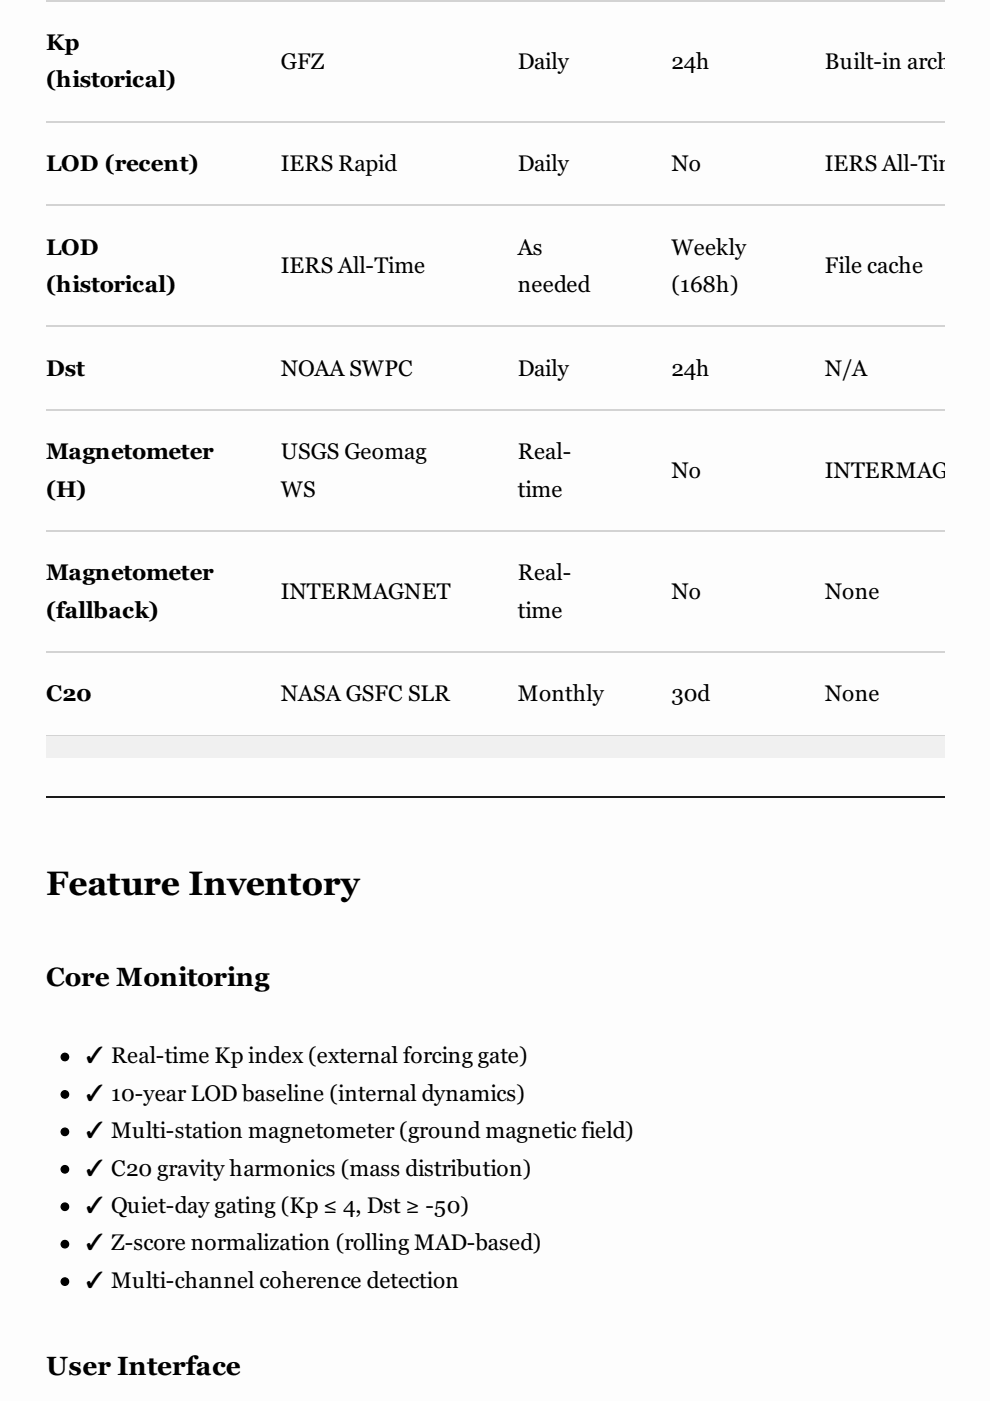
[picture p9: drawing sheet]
<svg xmlns="http://www.w3.org/2000/svg" width="210mm" height="297mm" viewBox="0 0 210 297" stroke-linecap="round" stroke-linejoin="round" font-family="sans-serif">
<defs><g id="words">
<text font-size="7.1" x="9.8" y="189.7">Feature Inventory</text>
<g font-size="5.6">
<text x="9.8" y="209">Core Monitoring</text>
<text x="9.8" y="291.6">User Interface</text>
</g>
<g font-size="4.8">
<text x="9.8" y="10.6">Kp</text>
<text x="59.5" y="14.6">GFZ</text>
<text x="109.8" y="14.6">Daily</text>
<text x="142.3" y="14.6">24h</text>
<text x="174.9" y="14.6">Built-in archive</text>
<text x="9.8" y="18.5">(historical)</text>
<text x="9.8" y="36.2">LOD (recent)</text>
<text x="59.5" y="36.2">IERS Rapid</text>
<text x="109.8" y="36.2">Daily</text>
<text x="142.3" y="36.2">No</text>
<text x="174.9" y="36.2">IERS All-Time</text>
<text x="9.8" y="54">LOD</text>
<text x="109.8" y="54">As</text>
<text x="142.3" y="54">Weekly</text>
<text x="59.5" y="57.9">IERS All-Time</text>
<text x="174.9" y="57.9">File cache</text>
<text x="9.8" y="61.9">(historical)</text>
<text x="109.8" y="61.9">needed</text>
<text x="142.3" y="61.9">(168h)</text>
<text x="9.8" y="79.6">Dst</text>
<text x="59.5" y="79.6">NOAA SWPC</text>
<text x="109.8" y="79.6">Daily</text>
<text x="142.3" y="79.6">24h</text>
<text x="174.9" y="79.6">N/A</text>
<text x="9.8" y="97.4">Magnetometer</text>
<text x="59.5" y="97.4">USGS Geomag</text>
<text x="109.8" y="97.4">Real-</text>
<text x="142.3" y="101.3">No</text>
<text x="174.9" y="101.3">INTERMAGNET</text>
<text x="9.8" y="105.3">(H)</text>
<text x="59.5" y="105.3">WS</text>
<text x="109.8" y="105.3">time</text>
<text x="9.8" y="123">Magnetometer</text>
<text x="109.8" y="123">Real-</text>
<text x="9.8" y="131">(fallback)</text>
<text x="59.5" y="127">INTERMAGNET</text>
<text x="109.8" y="131">time</text>
<text x="142.3" y="127">No</text>
<text x="174.9" y="127">None</text>
<text x="9.8" y="148.7">C20</text>
<text x="59.5" y="148.7">NASA GSFC SLR</text>
<text x="109.8" y="148.7">Monthly</text>
<text x="142.3" y="148.7">30d</text>
<text x="174.9" y="148.7">None</text>
<text x="17.7" y="225.4">✓ Real-time Kp index (external forcing gate)</text>
<text x="17.7" y="233.4">✓ 10-year LOD baseline (internal dynamics)</text>
<text x="17.7" y="241.3">✓ Multi-station magnetometer (ground magnetic field)</text>
<text x="17.7" y="249.2">✓ C20 gravity harmonics (mass distribution)</text>
<text x="17.7" y="257.2">✓ Quiet-day gating (Kp ≤ 4, Dst ≥ -50)</text>
<text x="17.7" y="265.1">✓ Z-score normalization (rolling MAD-based)</text>
<text x="17.7" y="273">✓ Multi-channel coherence detection</text>
</g>
</g></defs>
<path d="M0 0h209.8v296.9h-209.8z" fill="#fdfdfd"/>
<path d="M9.8 .1h190.5M9.8 25.8h190.5M9.8 43.5h190.5M9.8 69.2h190.5M9.8 86.9h190.5M9.8 112.6h190.5M9.8 138.2h190.5M9.8 156h190.5" fill="none" stroke="#d3d3d3" stroke-width=".26"/>
<path d="M9.8 156.1h190.5v4.5h-190.5z" fill="#f0f0f0"/>
<path d="M9.8 168.9h190.5" fill="none" stroke="#1a1a1a" stroke-width=".26"/>
<g fill="#000" stroke="#000" stroke-width=".26">
<circle cx="13.8" cy="224.1" r=".79"/>
<circle cx="13.8" cy="232" r=".79"/>
<circle cx="13.8" cy="240" r=".79"/>
<circle cx="13.8" cy="255.9" r=".79"/>
<circle cx="13.8" cy="247.9" r=".79"/>
<circle cx="13.8" cy="263.8" r=".79"/>
<circle cx="13.8" cy="271.7" r=".79"/>
</g>
<use href="#words"/>
</svg>
